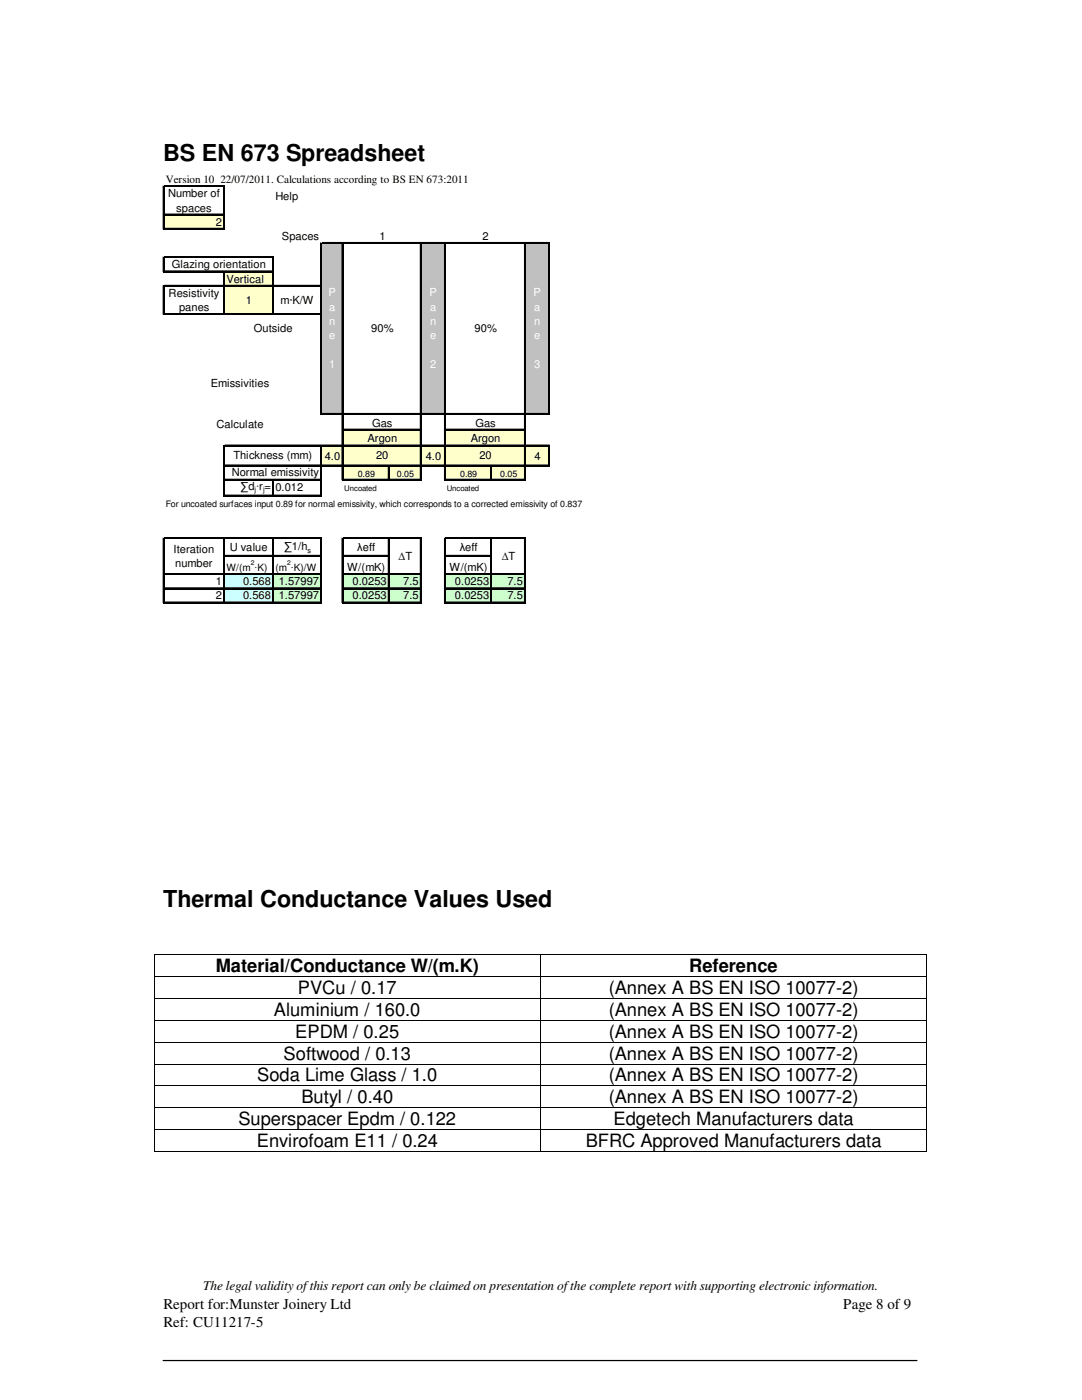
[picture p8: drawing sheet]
<svg xmlns="http://www.w3.org/2000/svg" width="216mm" height="279mm" viewBox="0 0 216 279" stroke-linecap="round" stroke-linejoin="round" font-family="sans-serif">
<defs><g id="words">
<g font-size="4.7">
<text x="32.6" y="32.2">BS EN 673 Spreadsheet</text>
<text x="32.6" y="181.1">Thermal Conductance Values Used</text>
</g>
<g font-size="3.7">
<text x="43.1" y="194">Material/Conductance W/(m.K)</text>
<text x="137.5" y="194">Reference</text>
<text x="54.7" y="202.7">Aluminium / 160.0</text>
<text x="59.4" y="198.4">PVCu / 0.17</text>
<text x="121.5" y="198.4">(Annex A BS EN ISO 10077-2)</text>
<text x="121.5" y="202.7">(Annex A BS EN ISO 10077-2)</text>
<text x="58.9" y="207.1">EPDM / 0.25</text>
<text x="121.5" y="207.1">(Annex A BS EN ISO 10077-2)</text>
<text x="51.3" y="215.8">Soda Lime Glass / 1.0</text>
<text x="56.6" y="211.5">Softwood / 0.13</text>
<text x="121.5" y="215.8">(Annex A BS EN ISO 10077-2)</text>
<text x="121.5" y="211.5">(Annex A BS EN ISO 10077-2)</text>
<text x="60.2" y="220.2">Butyl / 0.40</text>
<text x="121.5" y="220.2">(Annex A BS EN ISO 10077-2)</text>
<text x="47.6" y="224.5">Superspacer Epdm / 0.122</text>
<text x="122.4" y="224.5">Edgetech Manufacturers data</text>
<text x="51.3" y="228.9">Envirofoam E11 / 0.24</text>
<text x="116.9" y="228.9">BFRC Approved Manufacturers data</text>
</g>
<g font-size="3">
<text x="32.6" y="261.3">Report for:Munster Joinery Ltd</text>
<text x="168.3" y="261.3">Page 8 of 9</text>
<text x="32.6" y="264.8">Ref: CU11217-5</text>
</g>
<text font-size="2.7" x="40.6" y="257.4">The legal validity of this report can only be claimed on presentation of the complete report with supporting electronic information.</text>
<g font-size="2.2">
<text x="33.1" y="36.5">Version 10 22/07/2011. Calculations according to BS EN 673:2011</text>
<text x="33.5" y="39.4">Number of</text>
<text x="54.9" y="40">Help</text>
<text x="35.2" y="42.2">spaces</text>
<text x="43.1" y="45">2</text>
<text x="56.3" y="47.9">Spaces</text>
<text x="75.7" y="47.9">1</text>
<text x="96.3" y="47.9">2</text>
<text x="34.3" y="53.6">Glazing orientation</text>
<text x="33.7" y="59.2">Resistivity</text>
<text x="45.2" y="56.4">Vertical</text>
<text x="35.7" y="62">panes</text>
<text x="49" y="60.6">1</text>
<text x="56" y="60.6">m·K/W</text>
<text x="50.7" y="66.3">Outside</text>
<text x="74.1" y="66.3">90%</text>
<text x="94.7" y="66.3">90%</text>
<text x="42" y="77.2">Emissivities</text>
<text x="43.2" y="85.3">Calculate</text>
<text x="73.3" y="88.3">Argon</text>
<text x="74.3" y="85.1">Gas</text>
<text x="93.9" y="88.3">Argon</text>
<text x="94.9" y="85.1">Gas</text>
<text x="46.2" y="95">Normal emissivity</text>
<text x="46.6" y="91.6">Thickness (mm)</text>
<text x="64.8" y="91.7">4.0</text>
<text x="75.1" y="91.6">20</text>
<text x="85" y="91.7">4.0</text>
<text x="95.7" y="91.6">20</text>
<text x="106.7" y="91.7">4</text>
<text x="48" y="97.8">∑d·r=</text>
<text x="54.9" y="97.9">0.012</text>
<text x="34.6" y="110.3">Iteration</text>
<text x="35" y="113.2">number</text>
<text x="45.8" y="110">U value</text>
<text x="56.7" y="109.9">∑1/h</text>
<text x="69.3" y="114">W/(mK)</text>
<text x="71.3" y="110">λeff</text>
<text x="79.5" y="111.7">∆T</text>
<text x="89.7" y="114">W/(mK)</text>
<text x="91.7" y="110">λeff</text>
<text x="100.2" y="111.7">∆T</text>
<text x="43.1" y="116.8">1</text>
<text x="43.1" y="119.6">2</text>
<text x="48.5" y="116.8">0.568</text>
<text x="48.5" y="119.6">0.568</text>
<text x="55.6" y="116.8">1.57997</text>
<text x="55.6" y="119.6">1.57997</text>
<text x="70.4" y="116.8">0.0253</text>
<text x="70.4" y="119.6">0.0253</text>
<text x="80.5" y="116.8">7.5</text>
<text x="80.5" y="119.6">7.5</text>
<text x="90.8" y="116.8">0.0253</text>
<text x="90.8" y="119.6">0.0253</text>
<text x="101.3" y="116.8">7.5</text>
<text x="101.3" y="119.6">7.5</text>
</g>
<g font-size="2.2" fill="#fff">
<text x="65.5" y="59.1">P</text>
<text x="85.7" y="59.1">P</text>
<text x="106.5" y="59.1">P</text>
<text x="65.7" y="62">a</text>
<text x="65.7" y="64.9">n</text>
<text x="85.8" y="62">a</text>
<text x="85.8" y="64.9">n</text>
<text x="106.6" y="62">a</text>
<text x="106.6" y="64.9">n</text>
<text x="65.7" y="67.7">e</text>
<text x="85.8" y="67.7">e</text>
<text x="106.6" y="67.7">e</text>
<text x="65.7" y="73.4">1</text>
<text x="85.8" y="73.4">2</text>
<text x="106.6" y="73.4">3</text>
<text x="72.2" y="106.8">Space 1</text>
<text x="92.8" y="106.8">Space 2</text>
</g>
<g font-size="2">
<text x="45.2" y="113.9">W/(m ·K)</text>
<text x="54.9" y="113.9">(m ·K)/W</text>
</g>
<g font-size="1.8">
<text x="71.4" y="95.1">0.89</text>
<text x="79.2" y="95.1">0.05</text>
<text x="91.8" y="95.1">0.89</text>
<text x="99.8" y="95.1">0.05</text>
<text x="33.1" y="101.1">For uncoated surfaces input 0.89 for normal emissivity, which corresponds to a corrected emissivity of 0.837</text>
</g>
<g font-size="1.6">
<text x="68.7" y="98">Uncoated</text>
<text x="89.2" y="98">Uncoated</text>
</g>
<g font-size="1.5">
<text x="50.8" y="98.2">j</text>
<text x="52.5" y="98.2">j</text>
<text x="61.4" y="110.3">s</text>
</g>
<g font-size="1.3">
<text x="50" y="112.8">2</text>
<text x="57.3" y="112.8">2</text>
</g>
</g></defs>
<path d="M32.6 271.5h150.4" fill="none" stroke="#000" stroke-width=".25"/>
<path d="M32.8 42.8h12v2.9h-12z" fill="#ffc"/>
<g fill="#c0c0c0">
<path d="M64.1 48.5h4.3v2.9h-4.3z"/>
<path d="M84 48.5h4.8v2.9h-4.8z"/>
<path d="M104.8 48.5h4.8v2.9h-4.8z"/>
<path d="M64.1 51.4h4.3v2.8h-4.3z"/>
<path d="M84 51.4h4.8v2.8h-4.8z"/>
<path d="M104.8 51.4h4.8v2.8h-4.8z"/>
</g>
<path d="M44.7 54.2h9.8v2.9h-9.8z" fill="#ffc"/>
<g fill="#c0c0c0">
<path d="M64.1 54.2h4.3v2.9h-4.3z"/>
<path d="M84 54.2h4.8v2.9h-4.8z"/>
<path d="M104.8 54.2h4.8v2.9h-4.8z"/>
</g>
<path d="M44.7 57h9.8v2.9h-9.8z" fill="#ffc"/>
<g fill="#c0c0c0">
<path d="M64.1 57h4.3v2.9h-4.3z"/>
<path d="M84 57h4.8v2.9h-4.8z"/>
<path d="M104.8 57h4.8v2.9h-4.8z"/>
</g>
<path d="M44.7 59.9h9.8v2.8h-9.8z" fill="#ffc"/>
<g fill="#c0c0c0">
<path d="M64.1 59.9h4.3v2.8h-4.3z"/>
<path d="M84 59.9h4.8v2.8h-4.8z"/>
<path d="M104.8 59.9h4.8v2.8h-4.8z"/>
<path d="M64.1 62.7h4.3v2.9h-4.3z"/>
<path d="M84 62.7h4.8v2.9h-4.8z"/>
<path d="M104.8 62.7h4.8v2.9h-4.8z"/>
<path d="M64.1 65.6h4.3v2.9h-4.3z"/>
<path d="M84 65.6h4.8v2.9h-4.8z"/>
<path d="M104.8 65.6h4.8v2.9h-4.8z"/>
<path d="M64.1 68.4h4.3v2.9h-4.3z"/>
<path d="M84 68.4h4.8v2.9h-4.8z"/>
<path d="M104.8 68.4h4.8v2.9h-4.8z"/>
<path d="M64.1 71.2h4.3v2.9h-4.3z"/>
<path d="M84 71.2h4.8v2.9h-4.8z"/>
<path d="M104.8 71.2h4.8v2.9h-4.8z"/>
<path d="M64.1 74.1h4.3v2.9h-4.3z"/>
<path d="M84 74.1h4.8v2.9h-4.8z"/>
<path d="M104.8 74.1h4.8v2.9h-4.8z"/>
<path d="M64.1 76.9h4.3v2.9h-4.3z"/>
<path d="M84 76.9h4.8v2.9h-4.8z"/>
<path d="M104.8 76.9h4.8v2.9h-4.8z"/>
<path d="M64.1 79.8h4.3v2.8h-4.3z"/>
<path d="M84 79.8h4.8v2.8h-4.8z"/>
<path d="M104.8 79.8h4.8v2.8h-4.8z"/>
</g>
<g fill="#ffc">
<path d="M68.4 85.8h15.6v3.1h-15.6z"/>
<path d="M88.8 85.8h16v3.1h-16z"/>
<path d="M64.1 88.9h45.5v4.1h-45.5z"/>
<path d="M68.4 92.9h15.6v2.9h-15.6z"/>
<path d="M88.8 92.9h16v2.9h-16z"/>
</g>
<path d="M44.7 114.6h9.8v2.9h-9.8z" fill="#cff"/>
<g fill="#cfc">
<path d="M54.5 114.6h9.6v2.9h-9.6z"/>
<path d="M68.4 114.6h15.6v2.9h-15.6z"/>
<path d="M88.8 114.6h16v2.9h-16z"/>
</g>
<path d="M44.7 117.4h9.8v2.9h-9.8z" fill="#cff"/>
<g fill="#cfc">
<path d="M54.5 117.4h9.6v2.9h-9.6z"/>
<path d="M68.4 117.4h15.6v2.9h-15.6z"/>
<path d="M88.8 117.4h16v2.9h-16z"/>
</g>
<g fill="none" stroke="#000" stroke-width=".2">
<path d="M32.6 37v8.8M32.8 37h12M44.6 37.3v8.5M32.6 51.2v3.1M32.6 56.9v5.9M32.8 42.7h12M32.8 45.6h12M32.8 51.2h21.8M32.8 54.1h21.8M32.8 56.9h31.4M44.6 54.3v8.5M54.4 51.5v11.3"/>
<path d="M64 48.4v34.3M64.2 48.4h45.5M68.2 48.6v47.2M83.9 48.6v47.2M88.7 48.6v47.2M104.6 48.6v47.2M109.5 48.6v34.1M32.8 62.6h31.4M44.6 88.8v10.2M44.8 95.6h19.4M44.8 88.8h64.9M44.8 92.8h64.9"/>
<path d="M44.8 98.8h19.4M54.4 95.8v3.2M64 89v10M64.2 82.5h45.5M68.5 85.6h15.6M68.5 95.6h15.6M77.5 93v2.8M88.9 85.6h16M88.9 95.6h16M97.9 93v2.8M109.5 89v4M32.6 107.3v13.1"/>
<path d="M32.8 107.3h31.4M32.8 114.5h31.4M32.8 117.3h31.4M44.6 107.5v12.9M44.8 110.8h19.4M54.4 107.5v12.9M64 107.5v12.9M68.2 107.3v13.1M68.5 107.3h15.6M68.5 110.8h9.2M68.5 114.5h15.6M68.5 117.3h15.6"/>
<path d="M77.5 107.5v12.9M83.9 107.5v12.9M88.7 107.3v13.1M88.9 107.3h16M88.9 110.8h9.2M88.9 114.5h16M88.9 117.3h16M97.9 107.5v12.9M104.6 107.5v12.9M32.8 120.1h31.4M68.5 120.1h15.6M88.9 120.1h16"/>
<path d="M30.8 190.6v4.2M30.8 195v4.2M30.8 199.3v4.2M30.8 190.5h77M30.8 194.9h77M30.8 199.2h77M107.9 190.6v4.2M107.9 195v4.2M107.9 199.3v4.2M107.9 190.5h77M107.9 194.9h77M107.9 199.2h77"/>
<path d="M185 190.6v4.2M185 195v4.2M185 199.3v4.2M30.8 203.7v4.2M30.8 208.1v4.2M30.8 212.4v4.2M30.8 216.8v4.2M30.8 203.6h77M30.8 208h77M30.8 212.3h77M30.8 216.7h77M107.9 203.7v4.2"/>
<path d="M107.9 208.1v4.2M107.9 212.4v4.2M107.9 216.8v4.2M107.9 203.6h77M107.9 208h77M107.9 212.3h77M107.9 216.7h77M185 203.7v4.2M185 208.1v4.2M185 212.4v4.2M185 216.8v4.2M30.8 221.1v4.2"/>
<path d="M30.8 225.5v4.2M30.8 221.1h77M30.8 225.4h77M30.8 229.8h77M107.9 221.1v4.2M107.9 225.5v4.2M107.9 221.1h77M107.9 225.4h77M107.9 229.8h77M185 221.1v4.2M185 225.5v4.2"/>
</g>
<g fill="none" stroke="#000" stroke-width=".21">
<path d="M32.7 37v8.8M32.8 37.1h12.1M32.7 51.3v3M32.7 56.9v6M32.8 45.7h12.1M32.8 51.4h21.8M32.8 54.2h21.8M32.8 57h31.4M54.5 51.5v11.4M64.1 48.4v34.3M64.2 48.5h45.5M68.4 48.6v47.3"/>
<path d="M84 48.6v47.3M88.8 48.6v47.3M104.8 48.6v47.3M109.6 48.6v34.1M44.9 95.8h19.3M44.9 88.9h64.8M44.9 92.9h64.8M44.9 98.9h19.3M54.5 95.9v3.1M64.1 89v10M64.2 82.6h45.5M68.5 85.8h15.6"/>
<path d="M68.5 95.8h15.6M77.6 93v2.9M88.9 85.8h16M88.9 95.8h16M109.6 89v4M32.7 107.4v13M32.8 107.5h31.4M32.8 117.5h31.4M54.5 107.6v12.8M64.1 107.6v12.8M68.4 107.4v13M68.5 107.5h15.6"/>
<path d="M68.5 117.5h15.6M77.6 107.6v12.8M84 107.6v12.8M88.8 107.4v13M88.9 107.5h16M88.9 117.5h16M104.8 107.6v12.8M32.8 120.3h31.4M68.5 120.3h15.6M88.9 120.3h16"/>
</g>
<g fill="none" stroke="#000" stroke-width=".25">
<path d="M44.7 37.3v8.5M32.8 42.8h12.1M44.7 54.3v8.6M32.8 62.7h31.4M44.7 88.8v10.2M98 93v2.9M32.8 114.6h31.4M44.7 107.6v12.8M44.9 111h19.3M68.5 111h9.2M68.5 114.6h15.6M88.9 111h9.3"/>
<path d="M88.9 114.6h16M98 107.6v12.8"/>
</g>
<g fill="#000">
<path d="M30.7 190.5h.1v.1h-.1zM30.7 194.8h.1v.2h-.1zM30.7 199.2l.1 .1zM107.8 190.5h.1v.1h-.1zM107.8 194.8h.1v.2h-.1zM107.8 199.2h.1v.1h-.1zM184.9 190.5h.1v.1h-.1zM184.9 194.8h.1v.2h-.1zM184.9 199.2h.1v.1h-.1zM30.7 203.5h.1v.2h-.1zM30.7 207.9h.1v.2h-.1zM30.7 212.3h.1v.1h-.1z"/>
<path d="M30.7 216.6h.1v.2h-.1zM107.8 203.5h.1v.2h-.1zM107.8 207.9h.1v.2h-.1zM107.8 212.3h.1v.1h-.1zM107.8 216.6h.1v.2h-.1zM184.9 203.5h.1v.2h-.1zM184.9 207.9h.1v.2h-.1zM184.9 212.3h.1v.1h-.1zM184.9 216.6h.1v.2h-.1zM30.7 221h.1v.1h-.1zM30.7 225.3h.1v.2h-.1zM30.7 229.7l.1 .2z"/>
<path d="M107.8 221h.1v.1h-.1zM107.8 225.3h.1v.2h-.1zM107.8 229.7h.1v.2h-.1zM184.9 221h.1v.1h-.1zM184.9 225.3h.1v.2h-.1zM184.9 229.7h.1v.2h-.1z"/>
</g>
<use href="#words"/>
</svg>
